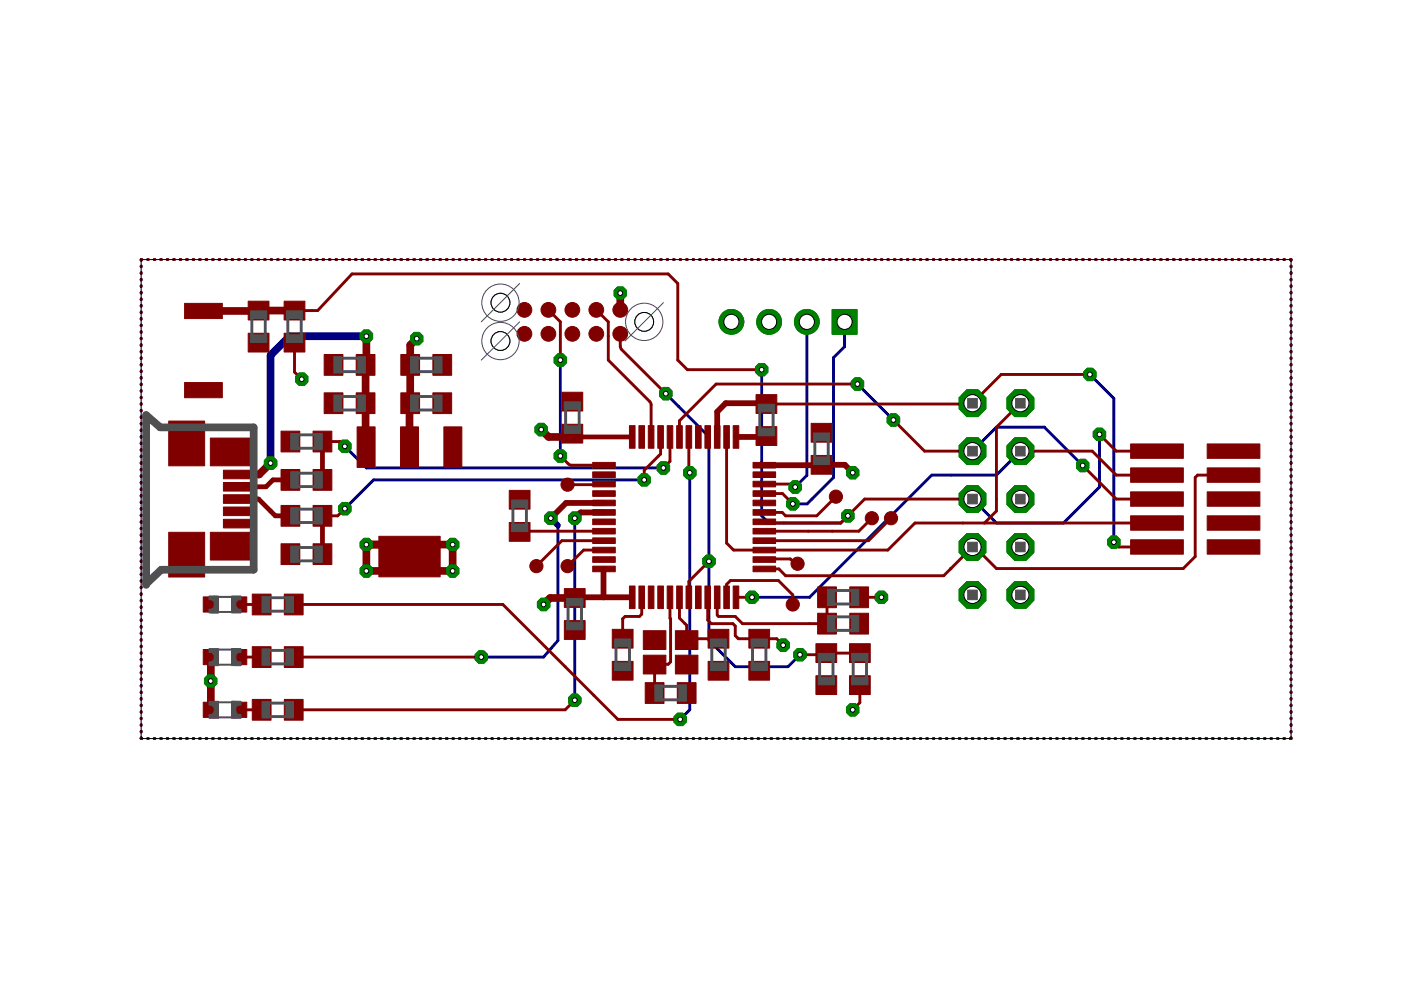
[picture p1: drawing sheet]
<svg xmlns="http://www.w3.org/2000/svg" width="297mm" height="210mm" viewBox="0 0 297 210" stroke-linecap="round" stroke-linejoin="round" font-family="sans-serif">
<g fill="none" stroke="#000080" stroke-width=".61">
<path d="M29.9 56.4v.2M29.9 57.8v.2M29.9 59.2v.2M30.1 55h-.2v.2M31.3 55h.2M32.7 55h.2M34.1 55h.1M35.4 55h.2M36.8 55h.2M38.2 55h.2M39.6 55h.1M40.9 55h.2"/>
<path d="M42.3 55h.2M43.7 55h.2M45.1 55h.1M46.4 55h.2M47.8 55h.2M49.2 55h.2M50.6 55h.1M52 55h.1M53.3 55h.2M54.7 55h.2M56.1 55h.1M57.5 55h.1"/>
<path d="M58.8 55h.2M60.2 55h.2M61.6 55h.1M63 55h.1M64.3 55h.2M65.7 55h.2M67.1 55h.1M68.5 55h.1M69.8 55h.2M71.2 55h.2M72.6 55h.1M74 55h.1"/>
<path d="M75.4 55h.1M76.7 55h.2M78.1 55h.2M79.5 55h.2M80.9 55h.1M82.2 55h.2M83.6 55h.2M85 55h.2M86.4 55h.1M87.7 55h.2M89.1 55h.2M90.5 55h.2"/>
<path d="M91.9 55h.1M93.3 55h.1M94.6 55h.2M96 55h.2M97.4 55h.1M98.8 55h.1M100.1 55h.2M101.5 55h.2M102.9 55h.1M104.3 55h.1M105.6 55h.2M107 55h.2"/>
<path d="M108.4 55h.1M109.8 55h.1M111.1 55h.2M112.5 55h.2M113.9 55h.1M115.3 55h.1M116.6 55h.2M118 55h.2M119.4 55h.2M120.8 55h.1M122.2 55h.1M123.5 55h.2"/>
<path d="M124.9 55h.2M126.3 55h.1M127.7 55h.1M129 55h.2M130.4 55h.2M131.8 55h.2M133.2 55h.1M134.6 55h.1M135.9 55h.2M137.3 55h.2M138.7 55h.1M140.1 55h.1"/>
<path d="M141.4 55h.2M142.8 55h.2M144.2 55h.1M145.6 55h.1M146.9 55h.2M148.3 55h.2M149.7 55h.1M151.1 55h.1M152.4 55h.2M153.8 55h.2M155.2 55h.1M156.6 55h.1"/>
<path d="M157.9 55h.2M159.3 55h.2M160.7 55h.2M162.1 55h.1M163.4 55h.2M164.8 55h.2M166.2 55h.2M167.6 55h.1M169 55h.1M170.3 55h.2M171.7 55h.2M173.1 55h.1"/>
<path d="M174.5 55h.1M175.9 55h.1M177.2 55h.2M178.6 55h.2M180 55h.1M181.4 55h.1M182.7 55h.2M184.1 55h.2M185.5 55h.1M186.9 55h.1M188.2 55h.2M189.6 55h.2"/>
<path d="M191 55h.1M192.4 55h.1M193.7 55h.2M195.1 55h.2M196.5 55h.1M197.9 55h.1M199.2 55h.2M200.6 55h.2M202 55h.2M203.4 55h.1M204.7 55h.2M206.1 55h.2"/>
<path d="M207.5 55h.2M208.9 55h.1M210.2 55h.2M211.6 55h.2M213 55h.2M214.4 55h.1M215.8 55h.1M217.1 55h.2M218.5 55h.2M219.9 55h.1M221.3 55h.1M222.7 55h.1"/>
<path d="M224 55h.2M225.4 55h.2M226.8 55h.1M228.2 55h.1M229.5 55h.2M230.9 55h.2M232.3 55h.1M233.7 55h.1M235 55h.2M236.4 55h.2M237.8 55h.1M239.2 55h.1"/>
<path d="M240.5 55h.2M241.9 55h.2M243.3 55h.2M244.7 55h.1M246 55h.2M247.4 55h.2M248.8 55h.2M250.2 55h.1M251.5 55h.2M252.9 55h.2M254.3 55h.2M255.7 55h.1"/>
<path d="M257 55h.2M258.4 55h.2M259.8 55h.2M261.2 55h.1M262.6 55h.1M263.9 55h.2M265.3 55h.2M266.7 55h.1M268.1 55h.1M269.5 55h.1M270.8 55h.2M272.2 55h.2"/>
<path d="M273.6 55h.1v.2M273.7 56.4v.2M273.7 57.8v.2M273.7 59.2v.2M29.9 60.6v.1M29.9 62v.1M29.9 63.4v.1M29.9 64.7v.2M29.9 66.1v.2M29.9 67.5v.2M29.9 68.9v.2M29.9 70.3v.2"/>
<path d="M29.9 71.7v.2M29.9 73.1v.2M29.9 74.5v.2M29.9 75.9v.1M29.9 77.3v.1M29.9 78.6v.2M118.8 76.3v20.4M161.5 78.4v31l1.5 1.5h15.2l1.6-1.5M171.1 68.2v32.6l-2.5 2.5M179.1 68.2v5.3l-2.4 2.3v25.4l-5.6 5.6h-3M231.1 79.4l5.1 5.1v30.5M273.7 60.6v.1"/>
<path d="M273.7 62v.1M273.7 63.4v.1M273.7 64.7v.2M273.7 66.1v.2M273.7 67.5v.2M273.7 68.9v.2M273.7 70.3v.2M273.7 71.7v.2M273.7 73.1v.2M273.7 74.5v.2M273.7 75.9v.1M273.7 77.3v.1"/>
<path d="M273.7 78.6v.2M29.9 80v.2M29.9 81.4v.2M29.9 82.8v.2M29.9 84.2v.2M29.9 85.6v.1M29.9 87v.1M29.9 88.4v.1M29.9 89.7v.2M29.9 91.1v.2M29.9 92.5v.2M29.9 93.9v.2"/>
<path d="M29.9 95.3v.2M29.9 96.7v.2M29.9 98.1v.2M29.9 99.5v.2M73.1 94.6l4.6 4.6h63M141.2 83.5l8.8 8.8 .3 .5v43l5.6 5.6h11.2l2.5-2.6M181.8 81.4l7.6 7.6M206.2 95.7l5.1-5.1h10.1l8.2 8.1M216.3 95.7l-5 5h-13.8l-25.9 25.9h-12.2M233.1 92.1v11.2l-7.6 7.6h-14.2l-5.1-5.1M273.7 80v.2M273.7 81.4v.2"/>
<path d="M273.7 82.8v.2M273.7 84.2v.2M273.7 85.6v.1M273.7 87v.1M273.7 88.4v.1M273.7 89.7v.2M273.7 91.1v.2M273.7 92.5v.2M273.7 93.9v.2M273.7 95.3v.2M273.7 96.7v.2M273.7 98.1v.2"/>
<path d="M273.7 99.5v.2M29.9 100.9v.1M29.9 102.3v.1M29.9 103.7v.1M29.9 105v.2M29.9 106.4v.2M29.9 107.8v.2M29.9 109.2v.2M29.9 110.6v.2M29.9 112v.1M29.9 113.4v.1M29.9 114.8v.1"/>
<path d="M29.9 116.1v.2M29.9 117.5v.2M29.9 118.9v.2M118.3 111.4v24.4l-3 3.5h-13.3M121.9 109.9v38.6M136.6 101.7h-57.4l-6.1 6.1M146.2 100.2v50.3l-2 2M273.7 100.9v.1M273.7 102.3v.1M273.7 103.7v.1M273.7 105v.2M273.7 106.4v.2"/>
<path d="M273.7 107.8v.2M273.7 109.2v.2M273.7 110.6v.2M273.7 112v.1M273.7 113.4v.1M273.7 114.8v.1M273.7 116.1v.2M273.7 117.5v.2M273.7 118.9v.2M29.9 120.3v.2M29.9 121.7v.2M29.9 123.1v.2"/>
<path d="M29.9 124.5v.2M29.9 125.9v.1M29.9 127.3v.1M29.9 128.7v.1M29.9 130v.2M29.9 131.4v.2M29.9 132.8v.2M29.9 134.2v.2M29.9 135.6v.2M29.9 137v.2M29.9 138.4v.1M29.9 139.8v.1"/>
<path d="M273.7 120.3v.2M273.7 121.7v.2M273.7 123.1v.2M273.7 124.5v.2M273.7 125.9v.1M273.7 127.3v.1M273.7 128.7v.1M273.7 130v.2M273.7 131.4v.2M273.7 132.8v.2M273.7 134.2v.2M273.7 135.6v.2"/>
<path d="M273.7 137v.2M273.7 138.4v.1M273.7 139.8v.1M29.9 156.4v.2h.2M29.9 141.1v.2M29.9 142.5v.2M29.9 143.9v.2M29.9 145.3v.2M29.9 146.7v.2M29.9 148.1v.2M29.9 149.5v.1M29.9 150.9v.1"/>
<path d="M29.9 152.3v.1M29.9 153.6v.2M29.9 155v.2M31.3 156.6h.2M32.7 156.6h.2M34.1 156.6h.1M35.4 156.6h.2M36.8 156.6h.2M38.2 156.6h.2M39.6 156.6h.1M40.9 156.6h.2M42.3 156.6h.2"/>
<path d="M43.7 156.6h.2M45.1 156.6h.1M46.4 156.6h.2M47.8 156.6h.2M49.2 156.6h.2M50.6 156.6h.1M52 156.6h.1M53.3 156.6h.2M54.7 156.6h.2M56.1 156.6h.1M57.5 156.6h.1M58.8 156.6h.2"/>
<path d="M60.2 156.6h.2M61.6 156.6h.1M63 156.6h.1M64.3 156.6h.2M65.7 156.6h.2M67.1 156.6h.1M68.5 156.6h.1M69.8 156.6h.2M71.2 156.6h.2M72.6 156.6h.1M74 156.6h.1M75.4 156.6h.1"/>
<path d="M76.7 156.6h.2M78.1 156.6h.2M79.5 156.6h.2M80.9 156.6h.1M82.2 156.6h.2M83.6 156.6h.2M85 156.6h.2M86.4 156.6h.1M87.7 156.6h.2M89.1 156.6h.2M90.5 156.6h.2M91.9 156.6h.1"/>
<path d="M93.3 156.6h.1M94.6 156.6h.2M96 156.6h.2M97.4 156.6h.1M98.8 156.6h.1M100.1 156.6h.2M101.5 156.6h.2M102.9 156.6h.1M104.3 156.6h.1M105.6 156.6h.2M107 156.6h.2M108.4 156.6h.1"/>
<path d="M109.8 156.6h.1M111.1 156.6h.2M112.5 156.6h.2M113.9 156.6h.1M115.3 156.6h.1M116.6 156.6h.2M118 156.6h.2M119.4 156.6h.2M120.8 156.6h.1M122.2 156.6h.1M123.5 156.6h.2M124.9 156.6h.2"/>
<path d="M126.3 156.6h.1M127.7 156.6h.1M129 156.6h.2M130.4 156.6h.2M131.8 156.6h.2M133.2 156.6h.1M134.6 156.6h.1M135.9 156.6h.2M137.3 156.6h.2M138.7 156.6h.1M140.1 156.6h.1M141.4 156.6h.2"/>
<path d="M142.8 156.6h.2M144.2 156.6h.1M145.6 156.6h.1M146.9 156.6h.2M148.3 156.6h.2M149.7 156.6h.1M151.1 156.6h.1M152.4 156.6h.2M153.8 156.6h.2M155.2 156.6h.1M156.6 156.6h.1M157.9 156.6h.2"/>
<path d="M159.3 156.6h.2M160.7 156.6h.2M162.1 156.6h.1M163.4 156.6h.2M164.8 156.6h.2M166.2 156.6h.2M167.6 156.6h.1M169 156.6h.1M170.3 156.6h.2M171.7 156.6h.2M173.1 156.6h.1M174.5 156.6h.1"/>
<path d="M175.9 156.6h.1M177.2 156.6h.2M178.6 156.6h.2M180 156.6h.1M181.4 156.6h.1M182.7 156.6h.2M184.1 156.6h.2M185.5 156.6h.1M186.9 156.6h.1M188.2 156.6h.2M189.6 156.6h.2M191 156.6h.1"/>
<path d="M192.4 156.6h.1M193.7 156.6h.2M195.1 156.6h.2M196.5 156.6h.1M197.9 156.6h.1M199.2 156.6h.2M200.6 156.6h.2M202 156.6h.2M203.4 156.6h.1M204.7 156.6h.2M206.1 156.6h.2M207.5 156.6h.2"/>
<path d="M208.9 156.6h.1M210.2 156.6h.2M211.6 156.6h.2M213 156.6h.2M214.4 156.6h.1M215.8 156.6h.1M217.1 156.6h.2M218.5 156.6h.2M219.9 156.6h.1M221.3 156.6h.1M222.7 156.6h.1M224 156.6h.2"/>
<path d="M225.4 156.6h.2M226.8 156.6h.1M228.2 156.6h.1M229.5 156.6h.2M230.9 156.6h.2M232.3 156.6h.1M233.7 156.6h.1M235 156.6h.2M236.4 156.6h.2M237.8 156.6h.1M239.2 156.6h.1M240.5 156.6h.2"/>
<path d="M241.9 156.6h.2M243.3 156.6h.2M244.7 156.6h.1M246 156.6h.2M247.4 156.6h.2M248.8 156.6h.2M250.2 156.6h.1M251.5 156.6h.2M252.9 156.6h.2M254.3 156.6h.2M255.7 156.6h.1M257 156.6h.2"/>
<path d="M258.4 156.6h.2M259.8 156.6h.2M261.2 156.6h.1M262.6 156.6h.1M263.9 156.6h.2M265.3 156.6h.2M266.7 156.6h.1M268.1 156.6h.1M269.5 156.6h.1M270.8 156.6h.2M272.2 156.6h.2M273.7 156.4v.2h-.1"/>
<path d="M273.7 141.1v.2M273.7 142.5v.2M273.7 143.9v.2M273.7 145.3v.2M273.7 146.7v.2M273.7 148.1v.2M273.7 149.5v.1M273.7 150.9v.1M273.7 152.3v.1M273.7 153.6v.2M273.7 155v.2"/>
</g>
<path d="M77.7 71.3h-16.3l-4 4v22.9" fill="none" stroke="#000080" stroke-width="1.6"/>
<path d="M116.8 109.9l1.5 1.5" fill="none" stroke="#000080" stroke-width="1.2"/>
<path d="M176.4 65.6h5.3v5.3h-5.3z" fill="#008000" stroke="#008000" stroke-width=".21"/>
<circle cx="179.1" cy="68.2" r="1.61" fill="#fff" stroke="#000" stroke-width=".21"/>
<circle cx="171.1" cy="68.2" r="2.62" fill="#008000" stroke="#008000" stroke-width=".21"/>
<circle cx="171.1" cy="68.2" r="1.61" fill="#fff" stroke="#000" stroke-width=".21"/>
<circle cx="163.1" cy="68.2" r="2.62" fill="#008000" stroke="#008000" stroke-width=".21"/>
<circle cx="163.1" cy="68.2" r="1.61" fill="#fff" stroke="#000" stroke-width=".21"/>
<circle cx="155.1" cy="68.2" r="2.62" fill="#008000" stroke="#008000" stroke-width=".21"/>
<circle cx="155.1" cy="68.2" r="1.61" fill="#fff" stroke="#000" stroke-width=".21"/>
<circle cx="216.3" cy="126.1" r="3.1" fill="#008000" stroke="#008000" stroke-width=".21"/>
<circle cx="216.3" cy="126.1" r="1.82" fill="#fff" stroke="#000" stroke-width=".21"/>
<circle cx="206.2" cy="126.1" r="3.1" fill="#008000" stroke="#008000" stroke-width=".21"/>
<circle cx="206.2" cy="126.1" r="1.82" fill="#fff" stroke="#000" stroke-width=".21"/>
<circle cx="216.3" cy="116" r="3.1" fill="#008000" stroke="#008000" stroke-width=".21"/>
<circle cx="216.3" cy="116" r="1.82" fill="#fff" stroke="#000" stroke-width=".21"/>
<circle cx="206.2" cy="116" r="3.1" fill="#008000" stroke="#008000" stroke-width=".21"/>
<circle cx="206.2" cy="116" r="1.82" fill="#fff" stroke="#000" stroke-width=".21"/>
<circle cx="216.3" cy="105.8" r="3.1" fill="#008000" stroke="#008000" stroke-width=".21"/>
<circle cx="216.3" cy="105.8" r="1.82" fill="#fff" stroke="#000" stroke-width=".21"/>
<circle cx="206.2" cy="105.8" r="3.1" fill="#008000" stroke="#008000" stroke-width=".21"/>
<circle cx="206.2" cy="105.8" r="1.82" fill="#fff" stroke="#000" stroke-width=".21"/>
<circle cx="216.3" cy="95.7" r="3.1" fill="#008000" stroke="#008000" stroke-width=".21"/>
<circle cx="216.3" cy="95.7" r="1.82" fill="#fff" stroke="#000" stroke-width=".21"/>
<circle cx="206.2" cy="95.7" r="3.1" fill="#008000" stroke="#008000" stroke-width=".21"/>
<circle cx="206.2" cy="95.7" r="1.82" fill="#fff" stroke="#000" stroke-width=".21"/>
<circle cx="216.3" cy="85.5" r="3.1" fill="#008000" stroke="#008000" stroke-width=".21"/>
<circle cx="216.3" cy="85.5" r="1.82" fill="#fff" stroke="#000" stroke-width=".21"/>
<circle cx="206.2" cy="85.5" r="3.1" fill="#008000" stroke="#008000" stroke-width=".21"/>
<circle cx="206.2" cy="85.5" r="1.82" fill="#fff" stroke="#000" stroke-width=".21"/>
<circle cx="88.3" cy="71.8" r="1.42" fill="#008000" stroke="#008000" stroke-width=".21"/>
<circle cx="88.3" cy="71.8" r=".51" fill="#fff" stroke="#000" stroke-width=".21"/>
<circle cx="77.7" cy="115.5" r="1.42" fill="#008000" stroke="#008000" stroke-width=".21"/>
<circle cx="77.7" cy="115.5" r=".51" fill="#fff" stroke="#000" stroke-width=".21"/>
<circle cx="77.7" cy="121.1" r="1.42" fill="#008000" stroke="#008000" stroke-width=".21"/>
<circle cx="77.7" cy="121.1" r=".51" fill="#fff" stroke="#000" stroke-width=".21"/>
<circle cx="96" cy="115.5" r="1.42" fill="#008000" stroke="#008000" stroke-width=".21"/>
<circle cx="96" cy="115.5" r=".51" fill="#fff" stroke="#000" stroke-width=".21"/>
<circle cx="96" cy="121.1" r="1.42" fill="#008000" stroke="#008000" stroke-width=".21"/>
<circle cx="96" cy="121.1" r=".51" fill="#fff" stroke="#000" stroke-width=".21"/>
<circle cx="131.5" cy="62.1" r="1.42" fill="#008000" stroke="#008000" stroke-width=".21"/>
<circle cx="131.5" cy="62.1" r=".51" fill="#fff" stroke="#000" stroke-width=".21"/>
<circle cx="44.7" cy="144.4" r="1.42" fill="#008000" stroke="#008000" stroke-width=".21"/>
<circle cx="44.7" cy="144.4" r=".51" fill="#fff" stroke="#000" stroke-width=".21"/>
<circle cx="166.1" cy="136.8" r="1.42" fill="#008000" stroke="#008000" stroke-width=".21"/>
<circle cx="166.1" cy="136.8" r=".51" fill="#fff" stroke="#000" stroke-width=".21"/>
<circle cx="180.8" cy="150.5" r="1.42" fill="#008000" stroke="#008000" stroke-width=".21"/>
<circle cx="180.8" cy="150.5" r=".51" fill="#fff" stroke="#000" stroke-width=".21"/>
<circle cx="186.9" cy="126.6" r="1.42" fill="#008000" stroke="#008000" stroke-width=".21"/>
<circle cx="186.9" cy="126.6" r=".51" fill="#fff" stroke="#000" stroke-width=".21"/>
<circle cx="180.8" cy="100.2" r="1.42" fill="#008000" stroke="#008000" stroke-width=".21"/>
<circle cx="180.8" cy="100.2" r=".51" fill="#fff" stroke="#000" stroke-width=".21"/>
<circle cx="115.3" cy="128.2" r="1.42" fill="#008000" stroke="#008000" stroke-width=".21"/>
<circle cx="115.3" cy="128.2" r=".51" fill="#fff" stroke="#000" stroke-width=".21"/>
<circle cx="114.7" cy="91.1" r="1.42" fill="#008000" stroke="#008000" stroke-width=".21"/>
<circle cx="114.7" cy="91.1" r=".51" fill="#fff" stroke="#000" stroke-width=".21"/>
<circle cx="64" cy="80.4" r="1.42" fill="#008000" stroke="#008000" stroke-width=".21"/>
<circle cx="64" cy="80.4" r=".51" fill="#fff" stroke="#000" stroke-width=".21"/>
<circle cx="150.3" cy="119" r="1.42" fill="#008000" stroke="#008000" stroke-width=".21"/>
<circle cx="150.3" cy="119" r=".51" fill="#fff" stroke="#000" stroke-width=".21"/>
<circle cx="169.6" cy="138.8" r="1.42" fill="#008000" stroke="#008000" stroke-width=".21"/>
<circle cx="169.6" cy="138.8" r=".51" fill="#fff" stroke="#000" stroke-width=".21"/>
<circle cx="141.2" cy="83.5" r="1.42" fill="#008000" stroke="#008000" stroke-width=".21"/>
<circle cx="141.2" cy="83.5" r=".51" fill="#fff" stroke="#000" stroke-width=".21"/>
<circle cx="236.2" cy="115" r="1.42" fill="#008000" stroke="#008000" stroke-width=".21"/>
<circle cx="236.2" cy="115" r=".51" fill="#fff" stroke="#000" stroke-width=".21"/>
<circle cx="231.1" cy="79.4" r="1.42" fill="#008000" stroke="#008000" stroke-width=".21"/>
<circle cx="231.1" cy="79.4" r=".51" fill="#fff" stroke="#000" stroke-width=".21"/>
<circle cx="159.4" cy="126.6" r="1.42" fill="#008000" stroke="#008000" stroke-width=".21"/>
<circle cx="159.4" cy="126.6" r=".51" fill="#fff" stroke="#000" stroke-width=".21"/>
<circle cx="179.8" cy="109.4" r="1.42" fill="#008000" stroke="#008000" stroke-width=".21"/>
<circle cx="179.8" cy="109.4" r=".51" fill="#fff" stroke="#000" stroke-width=".21"/>
<circle cx="161.5" cy="78.4" r="1.42" fill="#008000" stroke="#008000" stroke-width=".21"/>
<circle cx="161.5" cy="78.4" r=".51" fill="#fff" stroke="#000" stroke-width=".21"/>
<circle cx="233.1" cy="92.1" r="1.42" fill="#008000" stroke="#008000" stroke-width=".21"/>
<circle cx="233.1" cy="92.1" r=".51" fill="#fff" stroke="#000" stroke-width=".21"/>
<circle cx="181.8" cy="81.4" r="1.42" fill="#008000" stroke="#008000" stroke-width=".21"/>
<circle cx="181.8" cy="81.4" r=".51" fill="#fff" stroke="#000" stroke-width=".21"/>
<circle cx="189.4" cy="89" r="1.42" fill="#008000" stroke="#008000" stroke-width=".21"/>
<circle cx="189.4" cy="89" r=".51" fill="#fff" stroke="#000" stroke-width=".21"/>
<circle cx="229.6" cy="98.7" r="1.42" fill="#008000" stroke="#008000" stroke-width=".21"/>
<circle cx="229.6" cy="98.7" r=".51" fill="#fff" stroke="#000" stroke-width=".21"/>
<circle cx="118.8" cy="96.7" r="1.42" fill="#008000" stroke="#008000" stroke-width=".21"/>
<circle cx="118.8" cy="96.7" r=".51" fill="#fff" stroke="#000" stroke-width=".21"/>
<circle cx="118.8" cy="76.3" r="1.42" fill="#008000" stroke="#008000" stroke-width=".21"/>
<circle cx="118.8" cy="76.3" r=".51" fill="#fff" stroke="#000" stroke-width=".21"/>
<circle cx="57.4" cy="98.2" r="1.42" fill="#008000" stroke="#008000" stroke-width=".21"/>
<circle cx="57.4" cy="98.2" r=".51" fill="#fff" stroke="#000" stroke-width=".21"/>
<circle cx="77.7" cy="71.3" r="1.42" fill="#008000" stroke="#008000" stroke-width=".21"/>
<circle cx="77.7" cy="71.3" r=".51" fill="#fff" stroke="#000" stroke-width=".21"/>
<circle cx="116.8" cy="109.9" r="1.42" fill="#008000" stroke="#008000" stroke-width=".21"/>
<circle cx="116.8" cy="109.9" r=".51" fill="#fff" stroke="#000" stroke-width=".21"/>
<circle cx="102" cy="139.3" r="1.42" fill="#008000" stroke="#008000" stroke-width=".21"/>
<circle cx="102" cy="139.3" r=".51" fill="#fff" stroke="#000" stroke-width=".21"/>
<circle cx="73.1" cy="107.8" r="1.42" fill="#008000" stroke="#008000" stroke-width=".21"/>
<circle cx="73.1" cy="107.8" r=".51" fill="#fff" stroke="#000" stroke-width=".21"/>
<circle cx="136.6" cy="101.7" r="1.42" fill="#008000" stroke="#008000" stroke-width=".21"/>
<circle cx="136.6" cy="101.7" r=".51" fill="#fff" stroke="#000" stroke-width=".21"/>
<circle cx="73.1" cy="94.6" r="1.42" fill="#008000" stroke="#008000" stroke-width=".21"/>
<circle cx="73.1" cy="94.6" r=".51" fill="#fff" stroke="#000" stroke-width=".21"/>
<circle cx="140.7" cy="99.2" r="1.42" fill="#008000" stroke="#008000" stroke-width=".21"/>
<circle cx="140.7" cy="99.2" r=".51" fill="#fff" stroke="#000" stroke-width=".21"/>
<circle cx="146.2" cy="100.2" r="1.42" fill="#008000" stroke="#008000" stroke-width=".21"/>
<circle cx="146.2" cy="100.2" r=".51" fill="#fff" stroke="#000" stroke-width=".21"/>
<circle cx="144.2" cy="152.5" r="1.42" fill="#008000" stroke="#008000" stroke-width=".21"/>
<circle cx="144.2" cy="152.5" r=".51" fill="#fff" stroke="#000" stroke-width=".21"/>
<circle cx="121.9" cy="109.9" r="1.42" fill="#008000" stroke="#008000" stroke-width=".21"/>
<circle cx="121.9" cy="109.9" r=".51" fill="#fff" stroke="#000" stroke-width=".21"/>
<circle cx="121.9" cy="148.5" r="1.42" fill="#008000" stroke="#008000" stroke-width=".21"/>
<circle cx="121.9" cy="148.5" r=".51" fill="#fff" stroke="#000" stroke-width=".21"/>
<circle cx="168.1" cy="106.8" r="1.42" fill="#008000" stroke="#008000" stroke-width=".21"/>
<circle cx="168.1" cy="106.8" r=".51" fill="#fff" stroke="#000" stroke-width=".21"/>
<circle cx="168.6" cy="103.3" r="1.42" fill="#008000" stroke="#008000" stroke-width=".21"/>
<circle cx="168.6" cy="103.3" r=".51" fill="#fff" stroke="#000" stroke-width=".21"/>
<g fill="#800000" stroke="#800000" stroke-width=".21">
<path d="M75.5 83.3h4v4.4h-4z"/>
<path d="M68.7 83.3h4v4.4h-4z"/>
<path d="M75.5 75.2h4v4.4h-4z"/>
<path d="M68.7 75.2h4v4.4h-4z"/>
<path d="M85 75.2h4v4.4h-4z"/>
<path d="M91.8 75.2h4v4.4h-4z"/>
<path d="M85 83.3h4v4.4h-4z"/>
<path d="M91.8 83.3h4v4.4h-4z"/>
<path d="M136.8 144.7h4v4.4h-4z"/>
<path d="M143.6 144.7h4v4.4h-4z"/>
<path d="M150.1 133.4h4.4v4h-4.4z"/>
<path d="M150.1 140.2h4.4v4h-4.4z"/>
<path d="M173 136.5h4.4v4h-4.4z"/>
<path d="M173 143.3h4.4v4h-4.4z"/>
<path d="M47.4 104.9h6.8v1.8h-6.8z"/>
<path d="M47.4 102.3h6.8v1.8h-6.8z"/>
<path d="M47.4 107.5h6.8v1.8h-6.8z"/>
<path d="M47.4 110.1h6.8v1.8h-6.8z"/>
<path d="M47.4 99.7h6.8v1.8h-6.8z"/>
<path d="M44.6 92.9h8.4v5.9h-8.4z"/>
<path d="M44.6 112.9h8.4v5.8h-8.4z"/>
<path d="M35.8 89.3h7.6v9.5h-7.6z"/>
<path d="M35.8 112.9h7.6v9.4h-7.6z"/>
<path d="M129.8 140.2h4.4v4h-4.4z"/>
<path d="M129.8 133.4h4.4v4h-4.4z"/>
<path d="M108 104h4.4v3.9h-4.4z"/>
<path d="M108 110.8h4.4v4h-4.4z"/>
<path d="M180.1 143.3h4.4v4h-4.4z"/>
<path d="M180.1 136.5h4.4v4h-4.4z"/>
<path d="M180.2 124.4h3.9v4.4h-3.9z"/>
<path d="M173.4 124.4h3.9v4.4h-3.9z"/>
<path d="M173.4 130h3.9v4.4h-3.9z"/>
<path d="M180.2 130h3.9v4.4h-3.9z"/>
<path d="M160.3 90.5h4.4v3.9h-4.4z"/>
<path d="M160.3 83.7h4.4v4h-4.4z"/>
<path d="M80.3 113.7h13v8.6h-13z"/>
<path d="M84.9 90.5h3.8v8.6h-3.8z"/>
<path d="M94.1 90.5h3.8v8.6h-3.8z"/>
<path d="M75.7 90.5h3.8v8.6h-3.8z"/>
<path d="M133.5 124.2h1.1v4.8h-1.1z"/>
<path d="M135.5 124.2h1.2v4.8h-1.2z"/>
<path d="M137.5 124.2h1.1v4.8h-1.1z"/>
<path d="M139.5 124.2h1.2v4.8h-1.2z"/>
<path d="M141.5 124.2h1.1v4.8h-1.1z"/>
<path d="M143.5 124.2h1.2v4.8h-1.2z"/>
<path d="M145.5 124.2h1.1v4.8h-1.1z"/>
<path d="M147.5 124.2h1.2v4.8h-1.2z"/>
<path d="M149.5 124.2h1.1v4.8h-1.1z"/>
<path d="M151.5 124.2h1.2v4.8h-1.2z"/>
<path d="M153.5 124.2h1.1v4.8h-1.1z"/>
<path d="M155.4 124.2h1.2v4.8h-1.2z"/>
<path d="M133.5 90.3h1.1v4.7h-1.1z"/>
<path d="M135.5 90.3h1.2v4.7h-1.2z"/>
<path d="M137.5 90.3h1.1v4.7h-1.1z"/>
<path d="M139.5 90.3h1.2v4.7h-1.2z"/>
<path d="M141.5 90.3h1.1v4.7h-1.1z"/>
<path d="M143.5 90.3h1.2v4.7h-1.2z"/>
<path d="M145.5 90.3h1.1v4.7h-1.1z"/>
<path d="M147.5 90.3h1.2v4.7h-1.2z"/>
<path d="M149.5 90.3h1.1v4.7h-1.1z"/>
<path d="M151.5 90.3h1.2v4.7h-1.2z"/>
<path d="M153.5 90.3h1.1v4.7h-1.1z"/>
<path d="M155.4 90.3h1.2v4.7h-1.2z"/>
<path d="M159.7 120h4.7v1.2h-4.7z"/>
<path d="M159.7 118h4.7v1.2h-4.7z"/>
<path d="M159.7 116h4.7v1.2h-4.7z"/>
<path d="M159.7 114h4.7v1.2h-4.7z"/>
<path d="M159.7 112h4.7v1.2h-4.7z"/>
<path d="M159.7 110h4.7v1.2h-4.7z"/>
<path d="M159.7 108.1h4.7v1.1h-4.7z"/>
<path d="M159.7 106h4.7v1.2h-4.7z"/>
<path d="M159.7 104.1h4.7v1.1h-4.7z"/>
<path d="M159.7 102h4.7v1.2h-4.7z"/>
<path d="M159.7 100.1h4.7v1.1h-4.7z"/>
<path d="M159.7 98h4.7v1.2h-4.7z"/>
<path d="M125.7 98h4.8v1.2h-4.8z"/>
<path d="M125.7 100.1h4.8v1.1h-4.8z"/>
<path d="M125.7 102h4.8v1.2h-4.8z"/>
<path d="M125.7 104.1h4.8v1.1h-4.8z"/>
<path d="M125.7 106h4.8v1.2h-4.8z"/>
<path d="M125.7 108.1h4.8v1.1h-4.8z"/>
<path d="M125.7 110h4.8v1.2h-4.8z"/>
<path d="M125.7 112h4.8v1.2h-4.8z"/>
<path d="M125.7 114h4.8v1.2h-4.8z"/>
<path d="M125.7 116h4.8v1.2h-4.8z"/>
<path d="M125.7 118h4.8v1.2h-4.8z"/>
<path d="M125.7 120h4.8v1.2h-4.8z"/>
<path d="M66.4 107.2h4v4.4h-4z"/>
<path d="M59.6 107.2h4v4.4h-4z"/>
<path d="M66.4 99.5h4v4.4h-4z"/>
<path d="M59.6 99.5h4v4.4h-4z"/>
<path d="M119.7 124.8h4.4v4h-4.4z"/>
<path d="M119.7 131.6h4.4v4h-4.4z"/>
<path d="M158.8 133.4h4.4v4h-4.4z"/>
<path d="M158.8 140.2h4.4v4h-4.4z"/>
<path d="M172 96.6h4.4v3.9h-4.4z"/>
<path d="M172 89.8h4.4v3.9h-4.4z"/>
<path d="M119.1 90h4.4v3.9h-4.4z"/>
<path d="M119.1 83.2h4.4v3.9h-4.4z"/>
<path d="M53.5 126h4v4.4h-4z"/>
<path d="M60.3 126h4v4.4h-4z"/>
<path d="M53.5 148.3h4v4.4h-4z"/>
<path d="M60.3 148.3h4v4.4h-4z"/>
<path d="M53.5 137.1h4v4.4h-4z"/>
<path d="M60.3 137.1h4v4.4h-4z"/>
<path d="M43.1 126.6h3.2v3.2h-3.2z"/>
<path d="M49.1 126.6h3.2v3.2h-3.2z"/>
<path d="M49.1 148.9h3.2v3.2h-3.2z"/>
<path d="M43.1 148.9h3.2v3.2h-3.2z"/>
<path d="M49.1 137.7h3.2v3.2h-3.2z"/>
<path d="M43.1 137.7h3.2v3.2h-3.2z"/>
<path d="M60.2 70.7h4.4v3.9h-4.4z"/>
<path d="M60.2 63.9h4.4v3.9h-4.4z"/>
<path d="M52.6 63.9h4.4v3.9h-4.4z"/>
<path d="M52.6 70.7h4.4v3.9h-4.4z"/>
<path d="M39.1 64.3h8v3.2h-8z"/>
<path d="M39.1 81.1h8v3.2h-8z"/>
<path d="M66.4 91.4h4v4.4h-4z"/>
<path d="M59.6 91.4h4v4.4h-4z"/>
<path d="M66.4 115.3h4v4.4h-4z"/>
<path d="M59.6 115.3h4v4.4h-4z"/>
<path d="M143.2 133.7h4.8v4h-4.8z"/>
<path d="M136.4 133.7h4.8v4h-4.8z"/>
<path d="M136.4 138.9h4.8v4h-4.8z"/>
<path d="M143.2 138.9h4.8v4h-4.8z"/>
<path d="M255.9 114.4h11.2v3.1h-11.2z"/>
<path d="M255.9 109.4h11.2v3h-11.2z"/>
<path d="M239.7 114.4h11.2v3.1h-11.2z"/>
<path d="M239.7 109.4h11.2v3h-11.2z"/>
<path d="M255.9 104.3h11.2v3h-11.2z"/>
<path d="M239.7 104.3h11.2v3h-11.2z"/>
<path d="M255.9 99.2h11.2v3.1h-11.2z"/>
<path d="M239.7 99.2h11.2v3.1h-11.2z"/>
<path d="M255.9 94.1h11.2v3.1h-11.2z"/>
<path d="M239.7 94.1h11.2v3.1h-11.2z"/>
</g>
<g fill="#800000" stroke="#800000" stroke-width=".21">
<circle cx="131.5" cy="70.8" r="1.57"/>
<circle cx="131.5" cy="65.7" r="1.57"/>
<circle cx="126.4" cy="70.8" r="1.57"/>
<circle cx="126.4" cy="65.7" r="1.57"/>
<circle cx="121.3" cy="70.8" r="1.57"/>
<circle cx="121.3" cy="65.7" r="1.57"/>
<circle cx="116.3" cy="65.7" r="1.57"/>
<circle cx="116.3" cy="70.8" r="1.57"/>
<circle cx="111.2" cy="70.8" r="1.57"/>
<circle cx="111.2" cy="65.7" r="1.57"/>
<circle cx="177.2" cy="105.3" r="1.4"/>
<circle cx="168.1" cy="128.2" r="1.4"/>
<circle cx="120.3" cy="120" r="1.4"/>
<circle cx="113.7" cy="120" r="1.4"/>
<circle cx="169.1" cy="119.5" r="1.4"/>
<circle cx="120.3" cy="102.8" r="1.4"/>
<circle cx="184.8" cy="109.9" r="1.4"/>
<circle cx="188.9" cy="109.9" r="1.4"/>
</g>
<g fill="none" stroke="#800000" stroke-width=".61">
<path d="M29.9 56.4v.2M29.9 57.8v.2M29.9 59.2v.2M30.1 55h-.2v.2M31.3 55h.2M32.7 55h.2M34.1 55h.1M35.4 55h.2M36.8 55h.2M38.2 55h.2M39.6 55h.1M40.9 55h.2"/>
<path d="M42.3 55h.2M43.7 55h.2M45.1 55h.1M46.4 55h.2M47.8 55h.2M49.2 55h.2M50.6 55h.1M52 55h.1M53.3 55h.2M54.7 55h.2M56.1 55h.1M57.5 55h.1"/>
<path d="M58.8 55h.2M60.2 55h.2M61.6 55h.1M63 55h.1M64.3 55h.2M65.7 55h.2M67.1 55h.1M68.5 55h.1M69.8 55h.2M71.2 55h.2M72.6 55h.1M74 55h.1"/>
<path d="M75.4 55h.1M76.7 55h.2M78.1 55h.2M79.5 55h.2M80.9 55h.1M82.2 55h.2M83.6 55h.2M85 55h.2M86.4 55h.1M87.7 55h.2M89.1 55h.2M90.5 55h.2"/>
<path d="M91.9 55h.1M93.3 55h.1M94.6 55h.2M96 55h.2M97.4 55h.1M98.8 55h.1M100.1 55h.2M101.5 55h.2M102.9 55h.1M104.3 55h.1M105.6 55h.2M107 55h.2"/>
<path d="M108.4 55h.1M109.8 55h.1M111.1 55h.2M112.5 55h.2M113.9 55h.1M115.3 55h.1M116.6 55h.2M118 55h.2M119.4 55h.2M120.8 55h.1M122.2 55h.1M123.5 55h.2"/>
<path d="M124.9 55h.2M126.3 55h.1M127.7 55h.1M129 55h.2M130.4 55h.2M131.8 55h.2M133.2 55h.1M134.6 55h.1M135.9 55h.2M137.3 55h.2M138.7 55h.1M140.1 55h.1"/>
<path d="M141.4 55h.2M142.8 55h.2M144.2 55h.1M145.6 55h.1M146.9 55h.2M148.3 55h.2M149.7 55h.1M151.1 55h.1M152.4 55h.2M153.8 55h.2M155.2 55h.1M156.6 55h.1"/>
<path d="M157.9 55h.2M159.3 55h.2M160.7 55h.2M162.1 55h.1M163.4 55h.2M164.8 55h.2M166.2 55h.2M167.6 55h.1M169 55h.1M170.3 55h.2M171.7 55h.2M173.1 55h.1"/>
<path d="M174.5 55h.1M175.9 55h.1M177.2 55h.2M178.6 55h.2M180 55h.1M181.4 55h.1M182.7 55h.2M184.1 55h.2M185.5 55h.1M186.9 55h.1M188.2 55h.2M189.6 55h.2"/>
<path d="M191 55h.1M192.4 55h.1M193.7 55h.2M195.1 55h.2M196.5 55h.1M197.9 55h.1M199.2 55h.2M200.6 55h.2M202 55h.2M203.4 55h.1M204.7 55h.2M206.1 55h.2"/>
<path d="M207.5 55h.2M208.9 55h.1M210.2 55h.2M211.6 55h.2M213 55h.2M214.4 55h.1M215.8 55h.1M217.1 55h.2M218.5 55h.2M219.9 55h.1M221.3 55h.1M222.7 55h.1"/>
<path d="M224 55h.2M225.4 55h.2M226.8 55h.1M228.2 55h.1M229.5 55h.2M230.9 55h.2M232.3 55h.1M233.7 55h.1M235 55h.2M236.4 55h.2M237.8 55h.1M239.2 55h.1"/>
<path d="M240.5 55h.2M241.9 55h.2M243.3 55h.2M244.7 55h.1M246 55h.2M247.4 55h.2M248.8 55h.2M250.2 55h.1M251.5 55h.2M252.9 55h.2M254.3 55h.2M255.7 55h.1"/>
<path d="M257 55h.2M258.4 55h.2M259.8 55h.2M261.2 55h.1M262.6 55h.1M263.9 55h.2M265.3 55h.2M266.7 55h.1M268.1 55h.1M269.5 55h.1M270.8 55h.2M272.2 55h.2"/>
<path d="M273.6 55h.1v.2M273.7 56.4v.2M273.7 57.8v.2M273.7 59.2v.2M29.9 60.6v.1M29.9 62v.1M29.9 63.4v.1M29.9 64.7v.2M29.9 66.1v.2M29.9 67.5v.2M29.9 68.9v.2M29.9 70.3v.2"/>
<path d="M29.9 71.7v.2M29.9 73.1v.2M29.9 74.5v.2M29.9 75.9v.1M29.9 77.3v.1M29.9 78.6v.2M62.4 72.6v6.3l1.6 1.5M62.4 65.8h5l7.2-7.7h67.1l2 2v16.2l2 2.1h15.8M116.3 65.7l2.5 2.5v8.1M126.4 65.7l2.6 2.5v8.1l8.9 9 .1 .6v6.7M131.5 70.8v2.6l.3 .7 9.4 9.4M231.1 79.4h-18.8l-6.3 6.3h-43.5"/>
<path d="M273.7 60.6v.1M273.7 62v.1M273.7 63.4v.1M273.7 64.7v.2M273.7 66.1v.2M273.7 67.5v.2M273.7 68.9v.2M273.7 70.3v.2M273.7 71.7v.2M273.7 73.1v.2M273.7 74.5v.2M273.7 75.9v.1"/>
<path d="M273.7 77.3v.1M273.7 78.6v.2M29.9 80v.2M29.9 81.4v.2M29.9 82.8v.2M29.9 84.2v.2M29.9 85.6v.1M29.9 87v.1M29.9 88.4v.1M29.9 89.7v.2M29.9 91.1v.2M29.9 92.5v.2"/>
<path d="M29.9 93.9v.2M29.9 95.3v.2M29.9 96.7v.2M29.9 98.1v.2M29.9 99.5v.2M68.4 93.6h3.7l1 1M118.8 96.7l1.7 1.6 .4 .3h7.2M140.1 92.6v3.7l-3.5 3.4v2M142 92.6v5.2l-1.3 1.4M146 92.6v6.4l.2 1.2M154.1 92.6v22.5l1.5 1.5h32.6l5.8-5.7h51.3M181.8 81.4h-30l-7.7 7.8v3.4"/>
<path d="M189.4 89l6.6 6.7h10.2M216.3 95.7h15.3l5.1 5h8.6M216.3 85.5l-5 5.1v17.8l-2.6 2.5M229.6 98.7l7.1 7.1h8.6M233.1 92.1l3.6 3.6h8.6M273.7 80v.2M273.7 81.4v.2M273.7 82.8v.2M273.7 84.2v.2M273.7 85.6v.1M273.7 87v.1M273.7 88.4v.1"/>
<path d="M273.7 89.7v.2M273.7 91.1v.2M273.7 92.5v.2M273.7 93.9v.2M273.7 95.3v.2M273.7 96.7v.2M273.7 98.1v.2M273.7 99.5v.2M29.9 100.9v.1M29.9 102.3v.1M29.9 103.7v.1M29.9 105v.2"/>
<path d="M29.9 106.4v.2M29.9 107.8v.2M29.9 109.2v.2M29.9 110.6v.2M29.9 112v.1M29.9 113.4v.1M29.9 114.8v.1M29.9 116.1v.2M29.9 117.5v.2M29.9 118.9v.2M73.1 107.8l-1.5 1.6h-3.2M110.3 112.6h17.8"/>
<path d="M128.1 116.6h-4.4l-3.4 3.4M128.1 114.6h-9l-5.4 5.4M128.1 102.6l-.2 .2h-7.6M150.3 119l-4.3 4.3v3.3M162.1 118.6l.1-.1h5.4l1 1h.5M162.1 104.6h3.8l2.2 2.2M162.1 102.6h5.9l.6 .7M177.2 105.3l-4 4.1h-6.6l-.8-.8h-3.7M184.8 109.9l-2.7 2.7h-20M188.9 109.9l-4.8 4.7h-22M206.2 105.8h-22.9l-5.1 5.1h-15.9l-.2-.3M236.2 115l1 1h8.1"/>
<path d="M261.5 100.7h-7.6l-.5 .5v16.8l-2.5 2.5h-39.6l-4.6-4.5h-.5l-6.1 6.1h-33.5l-1.5-1.5h-3M273.7 100.9v.1M273.7 102.3v.1M273.7 103.7v.1M273.7 105v.2M273.7 106.4v.2M273.7 107.8v.2M273.7 109.2v.2M273.7 110.6v.2M273.7 112v.1M273.7 113.4v.1M273.7 114.8v.1"/>
<path d="M273.7 116.1v.2M273.7 117.5v.2M273.7 118.9v.2M29.9 120.3v.2M29.9 121.7v.2M29.9 123.1v.2M29.9 124.5v.2M29.9 125.9v.1M29.9 127.3v.1M29.9 128.7v.1M29.9 130v.2M29.9 131.4v.2"/>
<path d="M29.9 132.8v.2M29.9 134.2v.2M29.9 135.6v.2M29.9 137v.2M29.9 138.4v.1M29.9 139.8v.1M50.7 139.3h4.8M50.7 128.2h4.8M62.3 139.3h39.7M62.3 128.2h44.3l24.4 24.3h13.2M122 126.6l-.1 .2M136.1 126.6v3.6l-.5 .5h-3.1l-.5 .5v4.2"/>
<path d="M142 126.6l.2 13.7-.5 .5-2.9 .1v6M144.1 126.6v4.4l1.5 1.6v3.1l.3-.3h6.4M150.1 126.6v4.9l.7 .7h4.6l.5 .5v2.1l.6 .6h8.2l1.4 1.4M152.1 126.6v3.8l.2 .3h3.6l1.5 1.5h17.9v-5.6M154.1 126.6v-2.7l.8-.8h10.1l3.1 3v2.1M156 126.6h3.4M182.2 126.6h4.7M182.3 138.5h-7.1l-.4 .3h-5.2M201.6 120.5l-.1 .1M273.7 120.3v.2M273.7 121.7v.2M273.7 123.1v.2"/>
<path d="M273.7 124.5v.2M273.7 125.9v.1M273.7 127.3v.1M273.7 128.7v.1M273.7 130v.2M273.7 131.4v.2M273.7 132.8v.2M273.7 134.2v.2M273.7 135.6v.2M273.7 137v.2M273.7 138.4v.1M273.7 139.8v.1"/>
<path d="M29.9 141.1v.2M29.9 142.5v.2M29.9 143.9v.2M29.9 145.3v.2M29.9 146.7v.2M29.9 148.1v.2M29.9 149.5v.1M29.9 150.9v.1M29.9 152.3v.1M29.9 153.6v.2M29.9 155v.2M29.9 156.4v.2h.2"/>
<path d="M31.3 156.6h.2M32.7 156.6h.2M34.1 156.6h.1M35.4 156.6h.2M36.8 156.6h.2M38.2 156.6h.2M39.6 156.6h.1M40.9 156.6h.2M42.3 156.6h.2M43.7 156.6h.2M45.1 156.6h.1M46.4 156.6h.2"/>
<path d="M47.8 156.6h.2M49.2 156.6h.2M50.6 156.6h.1M50.7 150.5h4.8M52 156.6h.1M53.3 156.6h.2M54.7 156.6h.2M56.1 156.6h.1M57.5 156.6h.1M58.8 156.6h.2M60.2 156.6h.2M61.6 156.6h.1"/>
<path d="M63 156.6h.1M64.3 156.6h.2M65.7 156.6h.2M67.1 156.6h.1M68.5 156.6h.1M69.8 156.6h.2M71.2 156.6h.2M72.6 156.6h.1M74 156.6h.1M75.4 156.6h.1M76.7 156.6h.2M78.1 156.6h.2"/>
<path d="M79.5 156.6h.2M80.9 156.6h.1M82.2 156.6h.2M83.6 156.6h.2M85 156.6h.2M86.4 156.6h.1M87.7 156.6h.2M89.1 156.6h.2M90.5 156.6h.2M91.9 156.6h.1M93.3 156.6h.1M94.6 156.6h.2"/>
<path d="M96 156.6h.2M97.4 156.6h.1M98.8 156.6h.1M100.1 156.6h.2M101.5 156.6h.2M102.9 156.6h.1M104.3 156.6h.1M105.6 156.6h.2M107 156.6h.2M108.4 156.6h.1M109.8 156.6h.1M111.1 156.6h.2"/>
<path d="M112.5 156.6h.2M113.9 156.6h.1M115.3 156.6h.1M116.6 156.6h.2M118 156.6h.2M119.4 156.6h.2M120.8 156.6h.1M121.9 148.5l-2.1 2h-57.5M122.2 156.6h.1M123.5 156.6h.2M124.9 156.6h.2M126.3 156.6h.1"/>
<path d="M127.7 156.6h.1M129 156.6h.2M130.4 156.6h.2M131.8 156.6h.2M133.2 156.6h.1M134.6 156.6h.1M135.9 156.6h.2M137.3 156.6h.2M138.7 156.6h.1M140.1 156.6h.1M141.4 156.6h.2M142.8 156.6h.2"/>
<path d="M144.2 156.6h.1M145.6 156.6h.1M146.9 156.6h.2M148.3 156.6h.2M149.7 156.6h.1M151.1 156.6h.1M152.4 156.6h.2M153.8 156.6h.2M155.2 156.6h.1M156.6 156.6h.1M157.9 156.6h.2M159.3 156.6h.2"/>
<path d="M160.7 156.6h.2M162.1 156.6h.1M163.4 156.6h.2M164.8 156.6h.2M166.2 156.6h.2M167.6 156.6h.1M169 156.6h.1M170.3 156.6h.2M171.7 156.6h.2M173.1 156.6h.1M174.5 156.6h.1M175.9 156.6h.1"/>
<path d="M177.2 156.6h.2M178.6 156.6h.2M180 156.6h.1M181.4 156.6h.1M182.3 145.3v3.7l-1.5 1.5M182.7 156.6h.2M184.1 156.6h.2M185.5 156.6h.1M186.9 156.6h.1M188.2 156.6h.2M189.6 156.6h.2M191 156.6h.1"/>
<path d="M192.4 156.6h.1M193.7 156.6h.2M195.1 156.6h.2M196.5 156.6h.1M197.9 156.6h.1M199.2 156.6h.2M200.6 156.6h.2M202 156.6h.2M203.4 156.6h.1M204.7 156.6h.2M206.1 156.6h.2M207.5 156.6h.2"/>
<path d="M208.9 156.6h.1M210.2 156.6h.2M211.6 156.6h.2M213 156.6h.2M214.4 156.6h.1M215.8 156.6h.1M217.1 156.6h.2M218.5 156.6h.2M219.9 156.6h.1M221.3 156.6h.1M222.7 156.6h.1M224 156.6h.2"/>
<path d="M225.4 156.6h.2M226.8 156.6h.1M228.2 156.6h.1M229.5 156.6h.2M230.9 156.6h.2M232.3 156.6h.1M233.7 156.6h.1M235 156.6h.2M236.4 156.6h.2M237.8 156.6h.1M239.2 156.6h.1M240.5 156.6h.2"/>
<path d="M241.9 156.6h.2M243.3 156.6h.2M244.7 156.6h.1M246 156.6h.2M247.4 156.6h.2M248.8 156.6h.2M250.2 156.6h.1M251.5 156.6h.2M252.9 156.6h.2M254.3 156.6h.2M255.7 156.6h.1M257 156.6h.2"/>
<path d="M258.4 156.6h.2M259.8 156.6h.2M261.2 156.6h.1M262.6 156.6h.1M263.9 156.6h.2M265.3 156.6h.2M266.7 156.6h.1M268.1 156.6h.1M269.5 156.6h.1M270.8 156.6h.2M272.2 156.6h.2M273.7 156.4v.2h-.1"/>
<path d="M273.7 141.1v.2M273.7 142.5v.2M273.7 143.9v.2M273.7 145.3v.2M273.7 146.7v.2M273.7 148.1v.2M273.7 149.5v.1M273.7 150.9v.1M273.7 152.3v.1M273.7 153.6v.2M273.7 155v.2"/>
</g>
<path d="M62.4 65.8l-19.3 .1M77.7 71.3v4.4l-.2 1.7v17.3l.2 .2M88.3 71.8l-1.3 1.4-.2 21.6M131.5 62.1v3.6M57.4 98.2l-2.5 2.4h-4.1M114.7 91.1l1.6 1.5h5.7M77.7 115.5h18.3v5.6h-18.3zM84.3 115.5l2.5 2.5M44.7 139.3v11.2M121.9 126.8h-5.3l-1.3 1.4" fill="none" stroke="#800000" stroke-width="1.6"/>
<path d="M121.3 91.9l.7 .7M162.1 98.6h17l1.7 1.6M162.5 85.7l-.2-.2h-8.4l-1.8 1.8v5.3M162.5 92.5l-.2 .1h-6.3M110.3 112.6l-.1 .2M128.1 106.6h-8.1l-3.2 3.3M128.1 108.6h-5l-1.2 1.3M122 126.6h12M128.1 120.6l-.1 6" fill="none" stroke="#800000" stroke-width="1.2"/>
<path d="M68.4 93.6v8.1M121.3 91.9l.7 .7h12M50.8 105.8h4l3.6 3.6h3.2M61.6 101.7h-3.7l-1.5 1.5h-5.6M68.4 109.4v8.1" fill="none" stroke="#800000" stroke-width="1"/>
<path d="M176.4 65.6h5.3v5.3h-5.3z" fill="#008000" stroke="#008000" stroke-width=".21"/>
<circle cx="179.1" cy="68.2" r="1.61" fill="#fff" stroke="#000" stroke-width=".21"/>
<circle cx="171.1" cy="68.2" r="2.62" fill="#008000" stroke="#008000" stroke-width=".21"/>
<circle cx="171.1" cy="68.2" r="1.61" fill="#fff" stroke="#000" stroke-width=".21"/>
<circle cx="163.1" cy="68.2" r="2.62" fill="#008000" stroke="#008000" stroke-width=".21"/>
<circle cx="163.1" cy="68.2" r="1.61" fill="#fff" stroke="#000" stroke-width=".21"/>
<circle cx="155.1" cy="68.2" r="2.62" fill="#008000" stroke="#008000" stroke-width=".21"/>
<circle cx="155.1" cy="68.2" r="1.61" fill="#fff" stroke="#000" stroke-width=".21"/>
<circle cx="216.3" cy="126.1" r="3.1" fill="#008000" stroke="#008000" stroke-width=".21"/>
<circle cx="216.3" cy="126.1" r="1.82" fill="#fff" stroke="#000" stroke-width=".21"/>
<circle cx="206.2" cy="126.1" r="3.1" fill="#008000" stroke="#008000" stroke-width=".21"/>
<circle cx="206.2" cy="126.1" r="1.82" fill="#fff" stroke="#000" stroke-width=".21"/>
<circle cx="216.3" cy="116" r="3.1" fill="#008000" stroke="#008000" stroke-width=".21"/>
<circle cx="216.3" cy="116" r="1.82" fill="#fff" stroke="#000" stroke-width=".21"/>
<circle cx="206.2" cy="116" r="3.1" fill="#008000" stroke="#008000" stroke-width=".21"/>
<circle cx="206.2" cy="116" r="1.82" fill="#fff" stroke="#000" stroke-width=".21"/>
<circle cx="216.3" cy="105.8" r="3.1" fill="#008000" stroke="#008000" stroke-width=".21"/>
<circle cx="216.3" cy="105.8" r="1.82" fill="#fff" stroke="#000" stroke-width=".21"/>
<circle cx="206.2" cy="105.8" r="3.1" fill="#008000" stroke="#008000" stroke-width=".21"/>
<circle cx="206.2" cy="105.8" r="1.82" fill="#fff" stroke="#000" stroke-width=".21"/>
<circle cx="216.3" cy="95.7" r="3.1" fill="#008000" stroke="#008000" stroke-width=".21"/>
<circle cx="216.3" cy="95.7" r="1.82" fill="#fff" stroke="#000" stroke-width=".21"/>
<circle cx="206.2" cy="95.7" r="3.1" fill="#008000" stroke="#008000" stroke-width=".21"/>
<circle cx="206.2" cy="95.7" r="1.82" fill="#fff" stroke="#000" stroke-width=".21"/>
<circle cx="216.3" cy="85.5" r="3.1" fill="#008000" stroke="#008000" stroke-width=".21"/>
<circle cx="216.3" cy="85.5" r="1.82" fill="#fff" stroke="#000" stroke-width=".21"/>
<circle cx="206.2" cy="85.5" r="3.1" fill="#008000" stroke="#008000" stroke-width=".21"/>
<circle cx="206.2" cy="85.5" r="1.82" fill="#fff" stroke="#000" stroke-width=".21"/>
<circle cx="88.3" cy="71.8" r="1.42" fill="#008000" stroke="#008000" stroke-width=".21"/>
<circle cx="88.3" cy="71.8" r=".51" fill="#fff" stroke="#000" stroke-width=".21"/>
<circle cx="77.7" cy="115.5" r="1.42" fill="#008000" stroke="#008000" stroke-width=".21"/>
<circle cx="77.7" cy="115.5" r=".51" fill="#fff" stroke="#000" stroke-width=".21"/>
<circle cx="77.7" cy="121.1" r="1.42" fill="#008000" stroke="#008000" stroke-width=".21"/>
<circle cx="77.7" cy="121.1" r=".51" fill="#fff" stroke="#000" stroke-width=".21"/>
<circle cx="96" cy="115.5" r="1.42" fill="#008000" stroke="#008000" stroke-width=".21"/>
<circle cx="96" cy="115.5" r=".51" fill="#fff" stroke="#000" stroke-width=".21"/>
<circle cx="96" cy="121.1" r="1.42" fill="#008000" stroke="#008000" stroke-width=".21"/>
<circle cx="96" cy="121.1" r=".51" fill="#fff" stroke="#000" stroke-width=".21"/>
<circle cx="131.5" cy="62.1" r="1.42" fill="#008000" stroke="#008000" stroke-width=".21"/>
<circle cx="131.5" cy="62.1" r=".51" fill="#fff" stroke="#000" stroke-width=".21"/>
<circle cx="44.7" cy="144.4" r="1.42" fill="#008000" stroke="#008000" stroke-width=".21"/>
<circle cx="44.7" cy="144.4" r=".51" fill="#fff" stroke="#000" stroke-width=".21"/>
<circle cx="166.1" cy="136.8" r="1.42" fill="#008000" stroke="#008000" stroke-width=".21"/>
<circle cx="166.1" cy="136.8" r=".51" fill="#fff" stroke="#000" stroke-width=".21"/>
<circle cx="180.8" cy="150.5" r="1.42" fill="#008000" stroke="#008000" stroke-width=".21"/>
<circle cx="180.8" cy="150.5" r=".51" fill="#fff" stroke="#000" stroke-width=".21"/>
<circle cx="186.9" cy="126.6" r="1.42" fill="#008000" stroke="#008000" stroke-width=".21"/>
<circle cx="186.9" cy="126.6" r=".51" fill="#fff" stroke="#000" stroke-width=".21"/>
<circle cx="180.8" cy="100.2" r="1.42" fill="#008000" stroke="#008000" stroke-width=".21"/>
<circle cx="180.8" cy="100.2" r=".51" fill="#fff" stroke="#000" stroke-width=".21"/>
<circle cx="115.3" cy="128.2" r="1.42" fill="#008000" stroke="#008000" stroke-width=".21"/>
<circle cx="115.3" cy="128.2" r=".51" fill="#fff" stroke="#000" stroke-width=".21"/>
<circle cx="114.7" cy="91.1" r="1.42" fill="#008000" stroke="#008000" stroke-width=".21"/>
<circle cx="114.7" cy="91.1" r=".51" fill="#fff" stroke="#000" stroke-width=".21"/>
<circle cx="64" cy="80.4" r="1.42" fill="#008000" stroke="#008000" stroke-width=".21"/>
<circle cx="64" cy="80.4" r=".51" fill="#fff" stroke="#000" stroke-width=".21"/>
<circle cx="150.3" cy="119" r="1.42" fill="#008000" stroke="#008000" stroke-width=".21"/>
<circle cx="150.3" cy="119" r=".51" fill="#fff" stroke="#000" stroke-width=".21"/>
<circle cx="169.6" cy="138.8" r="1.42" fill="#008000" stroke="#008000" stroke-width=".21"/>
<circle cx="169.6" cy="138.8" r=".51" fill="#fff" stroke="#000" stroke-width=".21"/>
<circle cx="141.2" cy="83.5" r="1.42" fill="#008000" stroke="#008000" stroke-width=".21"/>
<circle cx="141.2" cy="83.5" r=".51" fill="#fff" stroke="#000" stroke-width=".21"/>
<circle cx="236.2" cy="115" r="1.42" fill="#008000" stroke="#008000" stroke-width=".21"/>
<circle cx="236.2" cy="115" r=".51" fill="#fff" stroke="#000" stroke-width=".21"/>
<circle cx="231.1" cy="79.4" r="1.42" fill="#008000" stroke="#008000" stroke-width=".21"/>
<circle cx="231.1" cy="79.4" r=".51" fill="#fff" stroke="#000" stroke-width=".21"/>
<circle cx="159.4" cy="126.6" r="1.42" fill="#008000" stroke="#008000" stroke-width=".21"/>
<circle cx="159.4" cy="126.6" r=".51" fill="#fff" stroke="#000" stroke-width=".21"/>
<circle cx="179.8" cy="109.4" r="1.42" fill="#008000" stroke="#008000" stroke-width=".21"/>
<circle cx="179.8" cy="109.4" r=".51" fill="#fff" stroke="#000" stroke-width=".21"/>
<circle cx="161.5" cy="78.4" r="1.42" fill="#008000" stroke="#008000" stroke-width=".21"/>
<circle cx="161.5" cy="78.4" r=".51" fill="#fff" stroke="#000" stroke-width=".21"/>
<circle cx="233.1" cy="92.1" r="1.42" fill="#008000" stroke="#008000" stroke-width=".21"/>
<circle cx="233.1" cy="92.1" r=".51" fill="#fff" stroke="#000" stroke-width=".21"/>
<circle cx="181.8" cy="81.4" r="1.42" fill="#008000" stroke="#008000" stroke-width=".21"/>
<circle cx="181.8" cy="81.4" r=".51" fill="#fff" stroke="#000" stroke-width=".21"/>
<circle cx="189.4" cy="89" r="1.42" fill="#008000" stroke="#008000" stroke-width=".21"/>
<circle cx="189.4" cy="89" r=".51" fill="#fff" stroke="#000" stroke-width=".21"/>
<circle cx="229.6" cy="98.7" r="1.42" fill="#008000" stroke="#008000" stroke-width=".21"/>
<circle cx="229.6" cy="98.7" r=".51" fill="#fff" stroke="#000" stroke-width=".21"/>
<circle cx="118.8" cy="96.7" r="1.42" fill="#008000" stroke="#008000" stroke-width=".21"/>
<circle cx="118.8" cy="96.7" r=".51" fill="#fff" stroke="#000" stroke-width=".21"/>
<circle cx="118.8" cy="76.3" r="1.42" fill="#008000" stroke="#008000" stroke-width=".21"/>
<circle cx="118.8" cy="76.3" r=".51" fill="#fff" stroke="#000" stroke-width=".21"/>
<circle cx="57.4" cy="98.2" r="1.42" fill="#008000" stroke="#008000" stroke-width=".21"/>
<circle cx="57.4" cy="98.2" r=".51" fill="#fff" stroke="#000" stroke-width=".21"/>
<circle cx="77.7" cy="71.3" r="1.42" fill="#008000" stroke="#008000" stroke-width=".21"/>
<circle cx="77.7" cy="71.3" r=".51" fill="#fff" stroke="#000" stroke-width=".21"/>
<circle cx="116.8" cy="109.9" r="1.42" fill="#008000" stroke="#008000" stroke-width=".21"/>
<circle cx="116.8" cy="109.9" r=".51" fill="#fff" stroke="#000" stroke-width=".21"/>
<circle cx="102" cy="139.3" r="1.42" fill="#008000" stroke="#008000" stroke-width=".21"/>
<circle cx="102" cy="139.3" r=".51" fill="#fff" stroke="#000" stroke-width=".21"/>
<circle cx="73.1" cy="107.8" r="1.42" fill="#008000" stroke="#008000" stroke-width=".21"/>
<circle cx="73.1" cy="107.8" r=".51" fill="#fff" stroke="#000" stroke-width=".21"/>
<circle cx="136.6" cy="101.7" r="1.42" fill="#008000" stroke="#008000" stroke-width=".21"/>
<circle cx="136.6" cy="101.7" r=".51" fill="#fff" stroke="#000" stroke-width=".21"/>
<circle cx="73.1" cy="94.6" r="1.42" fill="#008000" stroke="#008000" stroke-width=".21"/>
<circle cx="73.1" cy="94.6" r=".51" fill="#fff" stroke="#000" stroke-width=".21"/>
<circle cx="140.7" cy="99.2" r="1.42" fill="#008000" stroke="#008000" stroke-width=".21"/>
<circle cx="140.7" cy="99.2" r=".51" fill="#fff" stroke="#000" stroke-width=".21"/>
<circle cx="146.2" cy="100.2" r="1.42" fill="#008000" stroke="#008000" stroke-width=".21"/>
<circle cx="146.2" cy="100.2" r=".51" fill="#fff" stroke="#000" stroke-width=".21"/>
<circle cx="144.2" cy="152.5" r="1.42" fill="#008000" stroke="#008000" stroke-width=".21"/>
<circle cx="144.2" cy="152.5" r=".51" fill="#fff" stroke="#000" stroke-width=".21"/>
<circle cx="121.9" cy="109.9" r="1.42" fill="#008000" stroke="#008000" stroke-width=".21"/>
<circle cx="121.9" cy="109.9" r=".51" fill="#fff" stroke="#000" stroke-width=".21"/>
<circle cx="121.9" cy="148.5" r="1.42" fill="#008000" stroke="#008000" stroke-width=".21"/>
<circle cx="121.9" cy="148.5" r=".51" fill="#fff" stroke="#000" stroke-width=".21"/>
<circle cx="168.1" cy="106.8" r="1.42" fill="#008000" stroke="#008000" stroke-width=".21"/>
<circle cx="168.1" cy="106.8" r=".51" fill="#fff" stroke="#000" stroke-width=".21"/>
<circle cx="168.6" cy="103.3" r="1.42" fill="#008000" stroke="#008000" stroke-width=".21"/>
<circle cx="168.6" cy="103.3" r=".51" fill="#fff" stroke="#000" stroke-width=".21"/>
<g fill="none" stroke="#505050" stroke-width=".61">
<path d="M53.4 67.5v3.5M56.2 67.5v3.5M61 67.5v3.5M63.9 67.5v3.5M72.4 75.9h3.4M72.4 78.8h3.4M88.6 75.9h3.5M88.6 78.8h3.5M63.2 92.2h3.5M63.2 95h3.5M72.4 84.1h3.4M72.4 86.9h3.4"/>
<path d="M88.6 84.1h3.5M88.6 86.9h3.5M119.9 86.8v3.5M122.8 86.8v3.5M161.1 87.3v3.5M163.9 87.3v3.5M172.8 93.4v3.5M175.6 93.4v3.5M63.2 107.9h3.5M63.2 110.8h3.5M63.2 100.3h3.5M63.2 103.2h3.5"/>
<path d="M63.2 116.1h3.5M63.2 118.9h3.5M108.8 107.6v3.5M111.6 107.6v3.5M57.1 129.6h3.5M57.1 126.7h3.5M57.1 137.9h3.5M120.4 128.5v3.4M123.3 128.5v3.4M130.6 137.1v3.4M133.5 137.1v3.4M150.9 137.1v3.4"/>
<path d="M153.8 137.1v3.4M159.6 137.1v3.4M162.4 137.1v3.4M177 125.2h3.5M177 128.1h3.5M177 133.6h3.5M177 130.8h3.5M57.1 151.9h3.5M57.1 149.1h3.5M57.1 140.8h3.5M140.5 148.4h3.4M140.5 145.5h3.4"/>
<path d="M173.8 140.1v3.5M176.6 140.1v3.5M180.9 140.1v3.5M183.7 140.1v3.5"/>
</g>
<g fill="#505050" stroke="#505050" stroke-width=".21">
<path d="M70.8 83.8h1.6v3.4h-1.6z"/>
<path d="M75.9 83.8h1.6v3.4h-1.6z"/>
<path d="M70.8 75.6h1.6v3.5h-1.6z"/>
<path d="M75.9 75.6h1.6v3.5h-1.6z"/>
<path d="M92.1 75.6h1.6v3.5h-1.6z"/>
<path d="M87 75.6h1.6v3.5h-1.6z"/>
<path d="M92.1 83.8h1.6v3.4h-1.6z"/>
<path d="M87 83.8h1.6v3.4h-1.6z"/>
<path d="M143.9 145.2h1.6v3.5h-1.6z"/>
<path d="M138.8 145.2h1.6v3.5h-1.6z"/>
<path d="M150.6 140.5h3.5v1.7h-3.5z"/>
<path d="M150.6 135.5h3.5v1.6h-3.5z"/>
<path d="M173.5 143.6h3.4v1.6h-3.4z"/>
<path d="M173.5 138.5h3.4v1.6h-3.4z"/>
<path d="M130.3 135.5h3.5v1.6h-3.5z"/>
<path d="M130.3 140.5h3.5v1.7h-3.5z"/>
<path d="M108.4 111.1h3.5v1.6h-3.5z"/>
<path d="M108.4 106h3.5v1.6h-3.5z"/>
<path d="M180.6 138.5h3.4v1.6h-3.4z"/>
<path d="M180.6 143.6h3.4v1.6h-3.4z"/>
<path d="M175.4 124.9h1.6v3.5h-1.6z"/>
<path d="M180.5 124.9h1.6v3.5h-1.6z"/>
<path d="M180.5 130.5h1.6v3.5h-1.6z"/>
<path d="M175.4 130.5h1.6v3.5h-1.6z"/>
<path d="M160.8 85.7h3.4v1.6h-3.4z"/>
<path d="M160.8 90.8h3.4v1.6h-3.4z"/>
<path d="M61.6 107.6h1.6v3.5h-1.6z"/>
<path d="M66.7 107.6h1.6v3.5h-1.6z"/>
<path d="M61.6 100h1.6v3.5h-1.6z"/>
<path d="M66.7 100h1.6v3.5h-1.6z"/>
<path d="M120.1 131.9h3.5v1.6h-3.5z"/>
<path d="M120.1 126.9h3.5v1.6h-3.5z"/>
<path d="M159.2 140.5h3.5v1.7h-3.5z"/>
<path d="M159.2 135.5h3.5v1.6h-3.5z"/>
<path d="M172.4 91.8h3.5v1.6h-3.5z"/>
<path d="M172.4 96.9h3.5v1.6h-3.5z"/>
<path d="M119.6 85.2h3.5v1.6h-3.5z"/>
<path d="M119.6 90.3h3.5v1.6h-3.5z"/>
<path d="M60.6 126.4h1.6v3.5h-1.6z"/>
<path d="M55.5 126.4h1.6v3.5h-1.6z"/>
<path d="M60.6 148.8h1.6v3.4h-1.6z"/>
<path d="M55.5 148.8h1.6v3.4h-1.6z"/>
<path d="M60.6 137.6h1.6v3.5h-1.6z"/>
<path d="M55.5 137.6h1.6v3.5h-1.6z"/>
<path d="M44.3 129.2h.6v.8h-.6z"/>
<path d="M45.3 129.1h.2v.2h-.2z"/>
<path d="M44.8 129.8h1.5v.2h-1.5z"/>
<path d="M44.3 126.4h1.2v.8h-1.2z"/>
<path d="M45.4 126.4h.9v3.6h-.9z"/>
<path d="M49.1 129.2h2v.8h-2z"/>
<path d="M49.1 126.4h2v.8h-2z"/>
<path d="M49.1 127.1h.9v2.2h-.9z"/>
<path d="M49.9 128.9h.4v.3h-.4z"/>
<path d="M49.9 127.1h.4v.3h-.4z"/>
<path d="M50.5 148.7h.6v.8h-.6z"/>
<path d="M49.9 149.4h.2v.2h-.2z"/>
<path d="M49.1 148.7h1.5v.2h-1.5z"/>
<path d="M49.9 151.5h1.2v.8h-1.2z"/>
<path d="M49.1 148.7h.9v3.6h-.9z"/>
<path d="M44.3 148.7h2v.8h-2z"/>
<path d="M44.3 151.5h2v.8h-2z"/>
<path d="M45.4 149.4h.9v2.2h-.9z"/>
<path d="M45.1 149.4h.4v.4h-.4z"/>
<path d="M45.1 151.2h.4v.4h-.4z"/>
<path d="M50.5 137.5h.6v.8h-.6z"/>
<path d="M49.9 138.2h.2v.2h-.2z"/>
<path d="M49.1 137.5h1.5v.2h-1.5z"/>
<path d="M49.9 140.3h1.2v.8h-1.2z"/>
<path d="M49.1 137.5h.9v3.6h-.9z"/>
<path d="M44.3 137.5h2v.8h-2z"/>
<path d="M44.3 140.3h2v.8h-2z"/>
<path d="M45.4 138.2h.9v2.2h-.9z"/>
<path d="M45.1 138.2h.4v.4h-.4z"/>
<path d="M45.1 140h.4v.4h-.4z"/>
<path d="M60.7 65.9h3.5v1.6h-3.5z"/>
<path d="M60.7 71h3.5v1.6h-3.5z"/>
<path d="M53.1 71h3.5v1.6h-3.5z"/>
<path d="M53.1 65.9h3.5v1.6h-3.5z"/>
<path d="M61.6 91.9h1.6v3.5h-1.6z"/>
<path d="M66.7 91.9h1.6v3.5h-1.6z"/>
<path d="M61.6 115.8h1.6v3.4h-1.6z"/>
<path d="M66.7 115.8h1.6v3.4h-1.6z"/>
<path d="M205.2 115h2v2h-2z"/>
<path d="M205.2 125.1h2v2h-2z"/>
<path d="M205.2 104.8h2v2h-2z"/>
<path d="M205.2 84.5h2v2h-2z"/>
<path d="M205.2 94.6h2v2.1h-2z"/>
<path d="M215.3 115h2.1v2h-2.1z"/>
<path d="M215.3 125.1h2.1v2h-2.1z"/>
<path d="M215.3 104.8h2.1v2h-2.1z"/>
<path d="M215.3 84.5h2.1v2h-2.1z"/>
<path d="M215.3 94.6h2.1v2.1h-2.1z"/>
</g>
<path d="M31 123.8l3.2-3h19.6v-30.2h-19.8l-3-2.6v36" fill="none" stroke="#505050" stroke-width="1.6"/>
<path d="M44.5 127a1.2 1.2 0 0 1 1.1 1.2 1.2 1.2 0 0 1-1.1 1.1M46.2 129.8h2.9M46.3 126.6h2.8M46.3 137.7h2.9M50.9 138.1a1.2 1.2 0 0 0-1.1 1.2 1.2 1.2 0 0 0 1.1 1.2M46.3 148.9h2.9M46.3 152.1h2.8M46.3 140.9h2.8M50.9 149.3a1.2 1.2 0 0 0-1.1 1.2 1.2 1.2 0 0 0 1.1 1.2" fill="none" stroke="#505050" stroke-width=".42"/>
<path d="M44.4 138.2a1.09 1.09 0 0 1 1.1 1.1 1.09 1.09 0 0 1-1.1 1.1M51 127.1a1.1 1.1 0 0 0-1.1 1.1 1.1 1.1 0 0 0 1.1 1.1M44.4 149.4a1.1 1.1 0 0 1 1.1 1.1 1.1 1.1 0 0 1-1.1 1.1" fill="none" stroke="#505050" stroke-width=".21"/>
<g fill="#505050" stroke="#505050" stroke-width=".21">
<path d="M44.9 129.3a.4 .4 0 0 1 .6 0 .4 .4 0 0 1-.1 .6 .4 .4 0 0 1-.6-.3l.4-.3 .2 .3-.3 .1-.3-.1z" fill-rule="evenodd"/>
<path d="M50 148.8a.4 .4 0 0 1 .6 .2 .4 .4 0 0 1-.3 .5 .4 .4 0 0 1-.5-.4h.2a.19 .19 0 0 1 .3-.2 .19 .19 0 0 1 .1 .3 .19 .19 0 0 1-.3 .1l-.3-.2z" fill-rule="evenodd"/>
<path d="M50 137.6a.4 .4 0 0 1 .6 .2 .4 .4 0 0 1-.3 .5 .4 .4 0 0 1-.5-.4h.2a.19 .19 0 0 1 .3-.2 .19 .19 0 0 1 .1 .3 .19 .19 0 0 1-.3 .1l-.3-.2z" fill-rule="evenodd"/>
</g>
<g fill="none" stroke="#000" stroke-width=".21">
<path d="M29.9 55h243.8v101.6h-243.8z"/>
<circle cx="136.6" cy="68.2" r="1.99"/>
</g>
<circle cx="136.6" cy="68.2" r="1.99" fill="#fff" stroke="#000" stroke-width=".21"/>
<circle cx="106.1" cy="72.3" r="1.99" fill="none" stroke="#000" stroke-width=".21"/>
<circle cx="106.1" cy="72.3" r="1.99" fill="#fff" stroke="#000" stroke-width=".21"/>
<circle cx="106.1" cy="64.2" r="1.99" fill="none" stroke="#000" stroke-width=".21"/>
<circle cx="106.1" cy="64.2" r="1.99" fill="#fff" stroke="#000" stroke-width=".21"/>
<g fill="none" stroke="#505050" stroke-width=".21">
<path d="M110.2 68.2l-8.2 8.1M110.2 60.1l-8.2 8.1M140.7 64.2l-8.2 8.1"/>
<circle cx="106.1" cy="72.3" r="4"/>
<circle cx="106.1" cy="64.2" r="4"/>
<circle cx="136.6" cy="68.2" r="4"/>
</g>
</svg>
